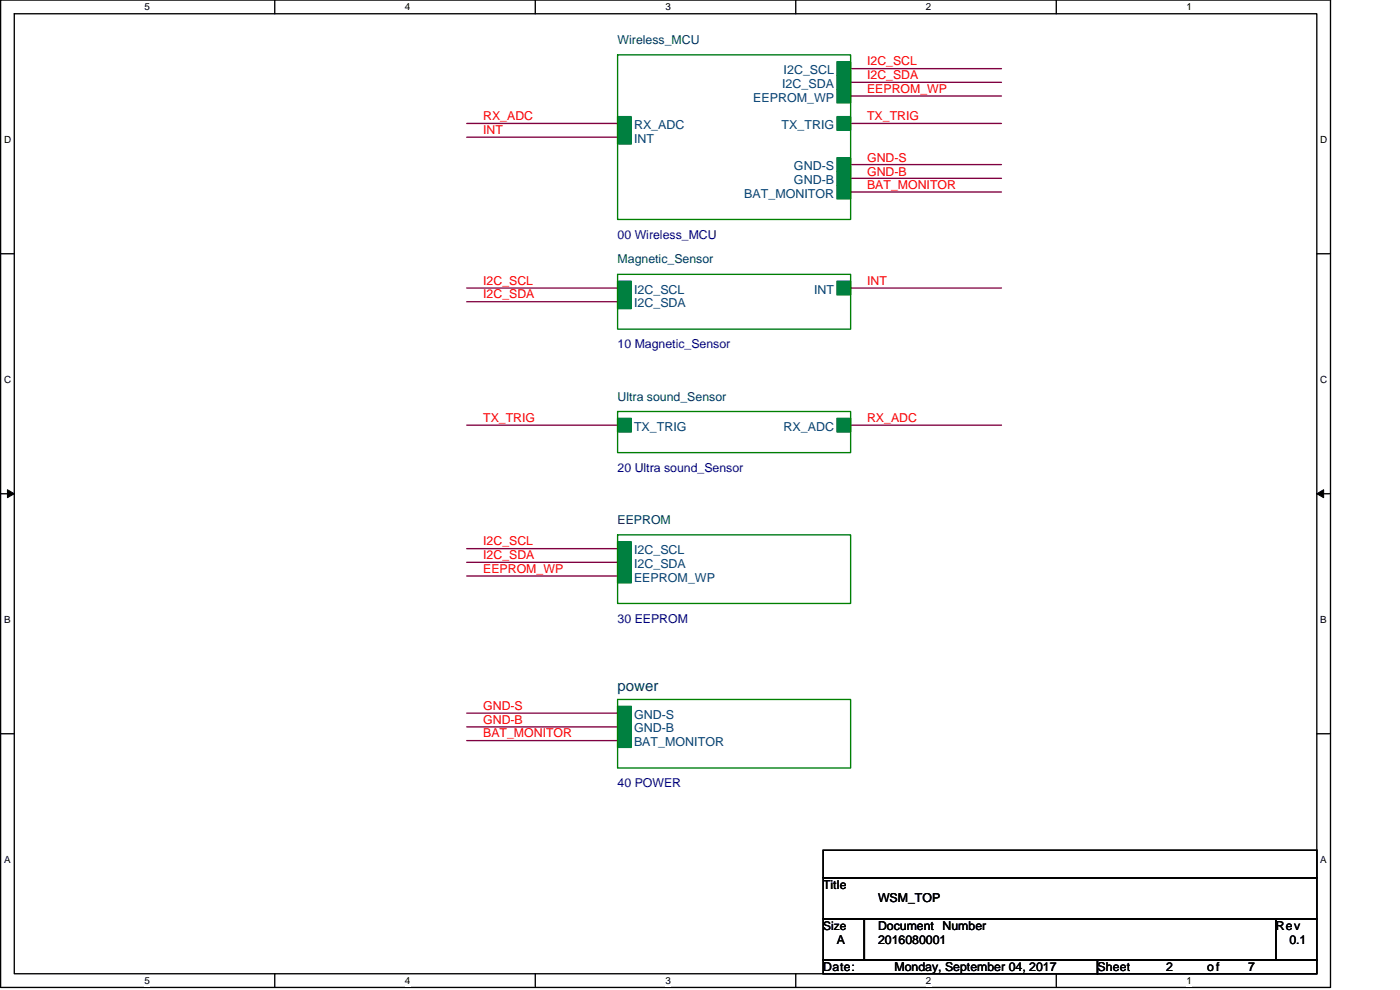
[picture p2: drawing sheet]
<svg xmlns="http://www.w3.org/2000/svg" width="420mm" height="297mm" viewBox="0 0 420 297" stroke-linecap="round" stroke-linejoin="round" font-family="sans-serif">
<defs><g id="words">
<text font-size="4.5" fill="#004040" x="185.3" y="207.3">power</text>
<g font-size="3.7" fill="#004040">
<text x="185.3" y="13.2">Wireless_MCU</text>
<text x="185.3" y="79">Magnetic_Sensor</text>
<text x="185.3" y="120.2">Ultra sound_Sensor</text>
<text x="185.3" y="157.2">EEPROM</text>
</g>
<g font-size="3.7" fill="#004080">
<text x="235.2" y="22.3">I2C_SCL</text>
<text x="234.7" y="26.4">I2C_SDA</text>
<text x="226" y="30.5">EEPROM_WP</text>
<text x="190.3" y="38.7">RX_ADC</text>
<text x="234.6" y="38.7">TX_TRIG</text>
<text x="190.3" y="42.8">INT</text>
<text x="238.3" y="51.1">GND-S</text>
<text x="223.3" y="59.3">BAT_MONITOR</text>
<text x="238.3" y="55.2">GND-B</text>
<text x="190.3" y="88.1">I2C_SCL</text>
<text x="244.3" y="88.1">INT</text>
<text x="190.3" y="92.2">I2C_SDA</text>
<text x="190.3" y="129.2">TX_TRIG</text>
<text x="235.2" y="129.2">RX_ADC</text>
<text x="190.3" y="166.3">I2C_SCL</text>
<text x="190.3" y="170.4">I2C_SDA</text>
<text x="190.3" y="174.5">EEPROM_WP</text>
<text x="190.3" y="215.6">GND-S</text>
<text x="190.3" y="219.8">GND-B</text>
<text x="190.3" y="223.9">BAT_MONITOR</text>
</g>
<g font-size="3.7" fill="#f00">
<text x="260.2" y="19.6">I2C_SCL</text>
<text x="260.2" y="23.7">I2C_SDA</text>
<text x="260.2" y="27.8">EEPROM_WP</text>
<text x="145" y="36">RX_ADC</text>
<text x="145" y="40.3">INT</text>
<text x="260.2" y="36">TX_TRIG</text>
<text x="260.2" y="48.6">GND-S</text>
<text x="260.2" y="52.7">GND-B</text>
<text x="260.2" y="56.6">BAT_MONITOR</text>
<text x="145" y="85.4">I2C_SCL</text>
<text x="145" y="89.5">I2C_SDA</text>
<text x="260.2" y="85.6">INT</text>
<text x="145" y="126.5">TX_TRIG</text>
<text x="260.2" y="126.5">RX_ADC</text>
<text x="145" y="163.6">I2C_SCL</text>
<text x="145" y="167.7">I2C_SDA</text>
<text x="145" y="171.8">EEPROM_WP</text>
<text x="145" y="213.1">GND-S</text>
<text x="145" y="217.3">GND-B</text>
<text x="145" y="221.2">BAT_MONITOR</text>
</g>
<g font-size="3.7" fill="#000080">
<text x="185.3" y="71.6">00 Wireless_MCU</text>
<text x="185.3" y="104.5">10 Magnetic_Sensor</text>
<text x="185.3" y="141.6">20 Ultra sound_Sensor</text>
<text x="185.3" y="186.8">30 EEPROM</text>
<text x="185.3" y="236.2">40 POWER</text>
</g>
<g font-size="3.7">
<text x="247.1" y="266.7">Title</text>
<text x="263.5" y="270.8">WSM_TOP</text>
<text x="263.5" y="279">Document Number</text>
<text x="382.8" y="279">Rev</text>
<text x="251.2" y="283.1">A</text>
<text x="263.5" y="283.1">2016080001</text>
<text x="387" y="283.1">0.1</text>
<text x="247.1" y="291.4">Date:</text>
<text x="268.4" y="291.4">Monday, September 04, 2017</text>
<text x="329.4" y="291.4">Sheet</text>
<text x="349.9" y="291.4">2</text>
<text x="362.3" y="291.4">of</text>
<text x="374.6" y="291.4">7</text>
</g>
<text font-size="3.6" x="247.1" y="278.9">Size</text>
<g font-size="3">
<text x="43.4" y="3.1">5</text>
<text x="121.5" y="3.1">4</text>
<text x="199.7" y="3.1">3</text>
<text x="277.9" y="3.1">2</text>
<text x="356.1" y="3.1">1</text>
<text x="1.2" y="42.8">D</text>
<text x="396.2" y="42.8">D</text>
<text x="1.2" y="114.8">C</text>
<text x="396.2" y="114.8">C</text>
<text x="1.2" y="186.8">B</text>
<text x="396.2" y="186.8">B</text>
<text x="1.2" y="258.8">A</text>
<text x="396.2" y="258.8">A</text>
<text x="43.4" y="295.2">5</text>
<text x="121.5" y="295.2">4</text>
<text x="199.7" y="295.2">3</text>
<text x="277.9" y="295.2">2</text>
<text x="356.1" y="295.2">1</text>
</g>
</g></defs>
<path d="M.2 0h399.1v296.3h-399.1zM4.3 4.1h390.9v288.1h-390.9z" fill="none" stroke="#000" stroke-width=".4"/>
<g fill="#fff">
<path d="M43.4 .4h1.6v3.3h-1.6z"/>
<path d="M43.4 292.6h1.6v3.3h-1.6z"/>
</g>
<path d="M82.5 0v4.1M82.5 292.2v4.1" fill="none" stroke="#000" stroke-width=".4"/>
<g fill="#fff">
<path d="M121.5 .4h1.7v3.3h-1.7z"/>
<path d="M121.5 292.6h1.7v3.3h-1.7z"/>
</g>
<path d="M160.6 0v4.1M160.6 292.2v4.1" fill="none" stroke="#000" stroke-width=".4"/>
<g fill="#fff">
<path d="M199.7 .4h1.7v3.3h-1.7z"/>
<path d="M199.7 292.6h1.7v3.3h-1.7z"/>
</g>
<path d="M238.8 0v4.1M238.8 292.2v4.1" fill="none" stroke="#000" stroke-width=".4"/>
<g fill="#fff">
<path d="M277.9 .4h1.6v3.3h-1.6z"/>
<path d="M277.9 292.6h1.6v3.3h-1.6z"/>
</g>
<path d="M317 0v4.1M317 292.2v4.1" fill="none" stroke="#000" stroke-width=".4"/>
<g fill="#fff">
<path d="M356.1 .4h1.6v3.3h-1.6z"/>
<path d="M356.1 292.6h1.6v3.3h-1.6z"/>
<path d="M1.2 40.1h2.2v3.3h-2.2z"/>
<path d="M396.2 40.1h2.2v3.3h-2.2z"/>
<path d="M1.2 112.1h2.2v3.3h-2.2z"/>
<path d="M396.2 112.1h2.2v3.3h-2.2z"/>
</g>
<path d="M.2 76.1h4.1M395.2 76.1h4.1" fill="none" stroke="#000" stroke-width=".4"/>
<g fill="#fff">
<path d="M1.2 184.1h2v3.4h-2z"/>
<path d="M396.2 184.1h2v3.4h-2z"/>
</g>
<path d="M.2 148.1h4.1M395.2 148.1h4.1" fill="none" stroke="#000" stroke-width=".4"/>
<path d="M2.2 146.9l2.1 1.2-2.1 1.2zM395.2 148.1l2-1.2v2.4z" fill="#000" stroke="#000" stroke-width=".3"/>
<g fill="#fff">
<path d="M1.2 256.2h2v3.3h-2z"/>
<path d="M396.2 256.2h2v3.3h-2z"/>
</g>
<path d="M.2 220.2h4.1M395.2 220.2h4.1M247.1 255.1h148.1v8.3h-148.1zM247.1 263.4h148.1v12.3h-148.1zM247.1 275.7h12.3v12.4h-12.3zM259.4 275.7h123.5v12.4h-123.5zM382.9 275.7h12.3v12.4h-12.3zM247.1 288.1h82.3v4.1h-82.3zM329.4 288.1h65.8v4.1h-65.8z" fill="none" stroke="#000" stroke-width=".4"/>
<g fill="none" stroke="#800040" stroke-width=".4">
<path d="M140.1 37h45.2M255.3 20.6h45.3M255.3 28.8h45.3M255.3 24.7h45.3M255.3 37h45.3M140.1 41.2h45.2M255.3 49.4h45.3M255.3 53.5h45.3M255.3 57.6h45.3M140.1 86.4h45.2M140.1 90.5h45.2M255.3 86.4h45.3"/>
<path d="M140.1 127.6h45.2M255.3 127.6h45.3M140.1 164.6h45.2M140.1 168.7h45.2M140.1 172.8h45.2M140.1 214h45.2M140.1 218.1h45.2M140.1 222.2h45.2"/>
</g>
<g fill="#008040" stroke="#008040" stroke-width=".4">
<path d="M185.3 162.5h4.2v4.2h-4.2z" fill-rule="evenodd"/>
<path d="M185.3 166.7h4.2v4.1h-4.2z" fill-rule="evenodd"/>
<path d="M185.3 170.8h4.2v4.1h-4.2z" fill-rule="evenodd"/>
<path d="M251.2 22.6h4.1v4.2h-4.1z" fill-rule="evenodd"/>
<path d="M251.2 18.5h4.1v4.1h-4.1z" fill-rule="evenodd"/>
<path d="M185.3 35h4.2v4.1h-4.2z" fill-rule="evenodd"/>
<path d="M251.2 35h4.1v4.1h-4.1z" fill-rule="evenodd"/>
<path d="M185.3 39.1h4.2v4.1h-4.2z" fill-rule="evenodd"/>
<path d="M251.2 26.8h4.1v4.1h-4.1z" fill-rule="evenodd"/>
<path d="M251.2 51.5h4.1v4.1h-4.1z" fill-rule="evenodd"/>
<path d="M251.2 47.3h4.1v4.2h-4.1z" fill-rule="evenodd"/>
<path d="M251.2 55.6h4.1v4.1h-4.1z" fill-rule="evenodd"/>
<path d="M185.3 88.5h4.2v4.1h-4.2z" fill-rule="evenodd"/>
<path d="M185.3 84.4h4.2v4.1h-4.2z" fill-rule="evenodd"/>
<path d="M251.2 84.4h4.1v4.1h-4.1z" fill-rule="evenodd"/>
<path d="M185.3 216h4.2v4.2h-4.2z" fill-rule="evenodd"/>
<path d="M185.3 211.9h4.2v4.1h-4.2z" fill-rule="evenodd"/>
<path d="M185.3 220.2h4.2v4.1h-4.2z" fill-rule="evenodd"/>
<path d="M251.2 125.5h4.1v4.1h-4.1z" fill-rule="evenodd"/>
<path d="M185.3 125.5h4.2v4.1h-4.2z" fill-rule="evenodd"/>
</g>
<path d="M185.3 16.5h70v49.3h-70zM185.3 82.3h70v16.5h-70zM185.3 123.5h70v12.3h-70zM185.3 160.5h70v20.6h-70zM185.3 209.9h70v20.5h-70z" fill="none" stroke="#008000" stroke-width=".4"/>
<use href="#words"/>
</svg>
